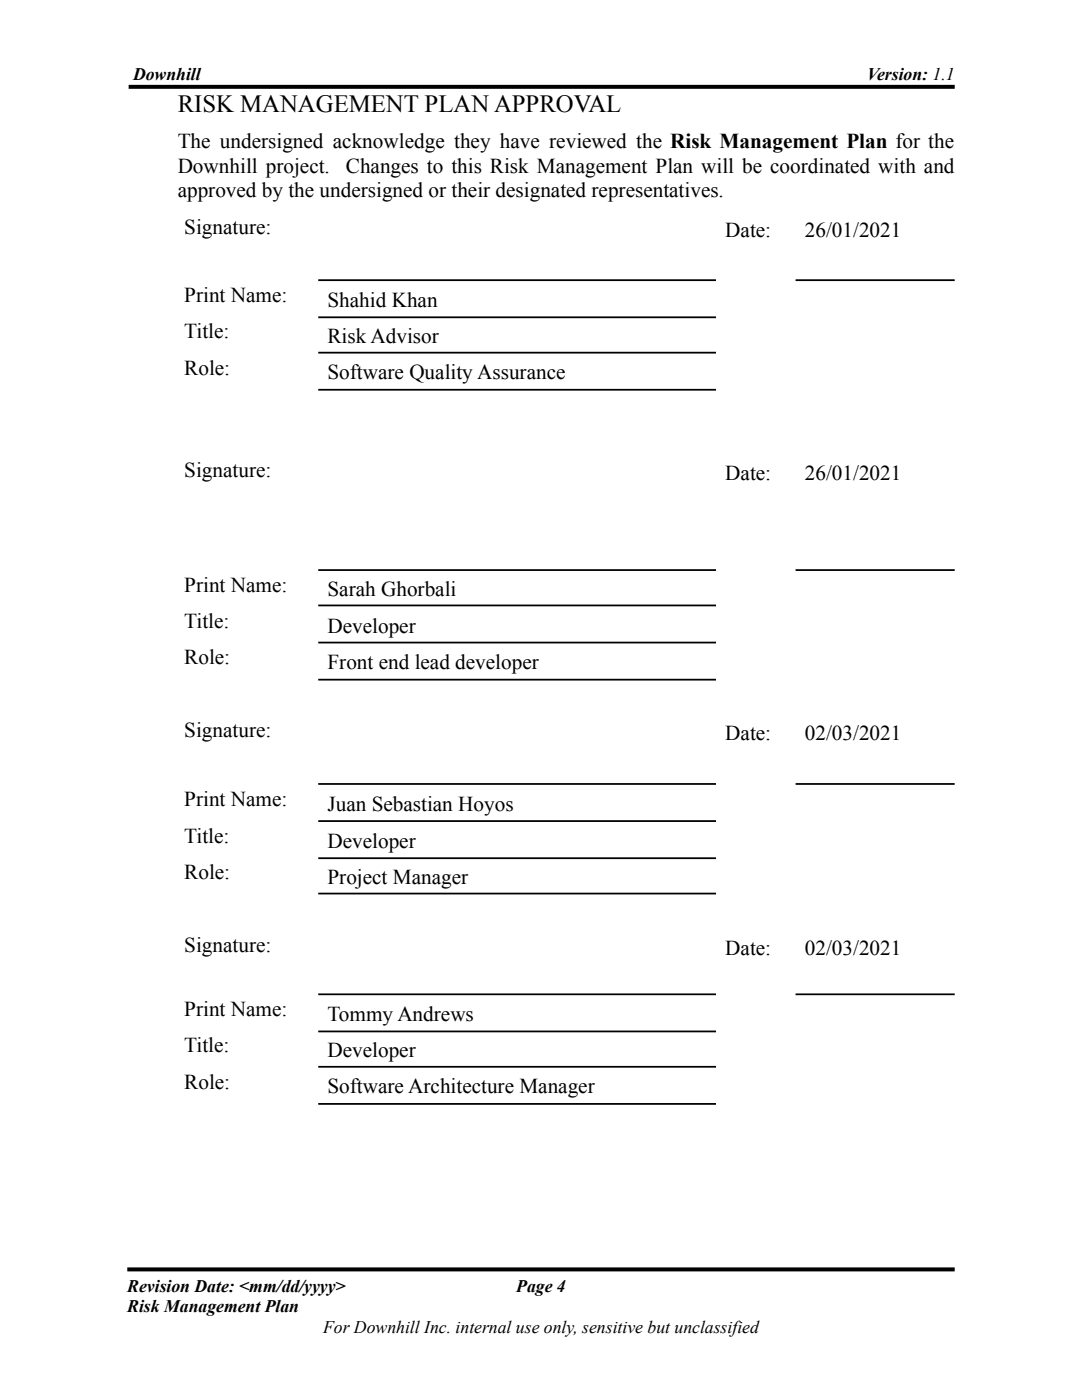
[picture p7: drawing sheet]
<svg xmlns="http://www.w3.org/2000/svg" width="216mm" height="279mm" viewBox="0 0 216 279" stroke-linecap="round" stroke-linejoin="round" font-family="sans-serif">
<defs><g id="words">
<text font-size="4.9" x="35.5" y="22.4">RISK MANAGEMENT PLAN APPROVAL</text>
<g font-size="4.2">
<text x="35.5" y="29.6">The undersigned acknowledge they have reviewed the Risk Management Plan for the</text>
<text x="35.5" y="34.4">Downhill project.</text>
<text x="69" y="34.4">Changes to this Risk Management Plan will be coordinated with and</text>
<text x="35.5" y="39.3">approved by the undersigned or their designated representatives.</text>
<text x="36.8" y="46.6">Signature:</text>
<text x="144.7" y="47.3">Date:</text>
<text x="160.6" y="47.3">26/01/2021</text>
<text x="36.8" y="60.3">Print Name:</text>
<text x="65.4" y="61.2">Shahid Khan</text>
<text x="36.8" y="67.5">Title:</text>
<text x="65.4" y="68.5">Risk Advisor</text>
<text x="36.8" y="74.8">Role:</text>
<text x="65.4" y="75.7">Software Quality Assurance</text>
<text x="36.8" y="95.2">Signature:</text>
<text x="144.7" y="95.9">Date:</text>
<text x="160.6" y="95.9">26/01/2021</text>
<text x="36.8" y="118.1">Print Name:</text>
<text x="65.4" y="119">Sarah Ghorbali</text>
<text x="36.8" y="125.3">Title:</text>
<text x="65.4" y="126.3">Developer</text>
<text x="36.8" y="132.5">Role:</text>
<text x="65.4" y="133.5">Front end lead developer</text>
<text x="36.8" y="147">Signature:</text>
<text x="144.7" y="147.8">Date:</text>
<text x="160.6" y="147.8">02/03/2021</text>
<text x="36.8" y="160.9">Print Name:</text>
<text x="65.4" y="161.9">Juan Sebastian Hoyos</text>
<text x="36.8" y="168.2">Title:</text>
<text x="65.4" y="169.1">Developer</text>
<text x="36.8" y="175.4">Role:</text>
<text x="65.4" y="176.4">Project Manager</text>
<text x="36.8" y="189.9">Signature:</text>
<text x="144.7" y="190.6">Date:</text>
<text x="160.6" y="190.6">02/03/2021</text>
<text x="36.8" y="202.7">Print Name:</text>
<text x="65.4" y="203.7">Tommy Andrews</text>
<text x="36.8" y="210">Title:</text>
<text x="65.4" y="211">Developer</text>
<text x="36.8" y="217.2">Role:</text>
<text x="65.4" y="218.2">Software Architecture Manager</text>
</g>
<g font-size="3.5">
<text x="26.5" y="16">Downhill</text>
<text x="173.1" y="16">Version: 1.1</text>
<text x="25.4" y="257.8">Revision Date: &lt;mm/dd/yyyy&gt;</text>
<text x="103" y="257.8">Page 4</text>
<text x="25.4" y="261.9">Risk Management Plan</text>
<text x="64.5" y="265.9">For Downhill Inc. internal use only, sensitive but unclassified</text>
</g>
</g></defs>
<path d="M25.7 17.3h164.8M25.4 253.3h165.1" fill="none" stroke="#000" stroke-width=".79" stroke-linecap="butt"/>
<g fill="none" stroke="#000" stroke-width=".35">
<path d="M63.5 55.9h79.4M158.7 55.9h31.8M63.5 63.3h79.4M63.5 70.4h79.4M63.5 77.8h79.4M63.5 113.8h79.4M158.7 113.8h31.8M63.5 120.8h79.4M63.5 128.2h79.4M63.5 135.6h79.4M63.5 156.5h79.4M158.7 156.5h31.8"/>
<path d="M63.5 163.9h79.4M63.5 171.3h79.4M63.5 178.3h79.4M63.5 198.4h79.4M158.7 198.4h31.8M63.5 205.8h79.4M63.5 212.9h79.4M63.5 220.3h79.4"/>
</g>
<use href="#words"/>
</svg>
